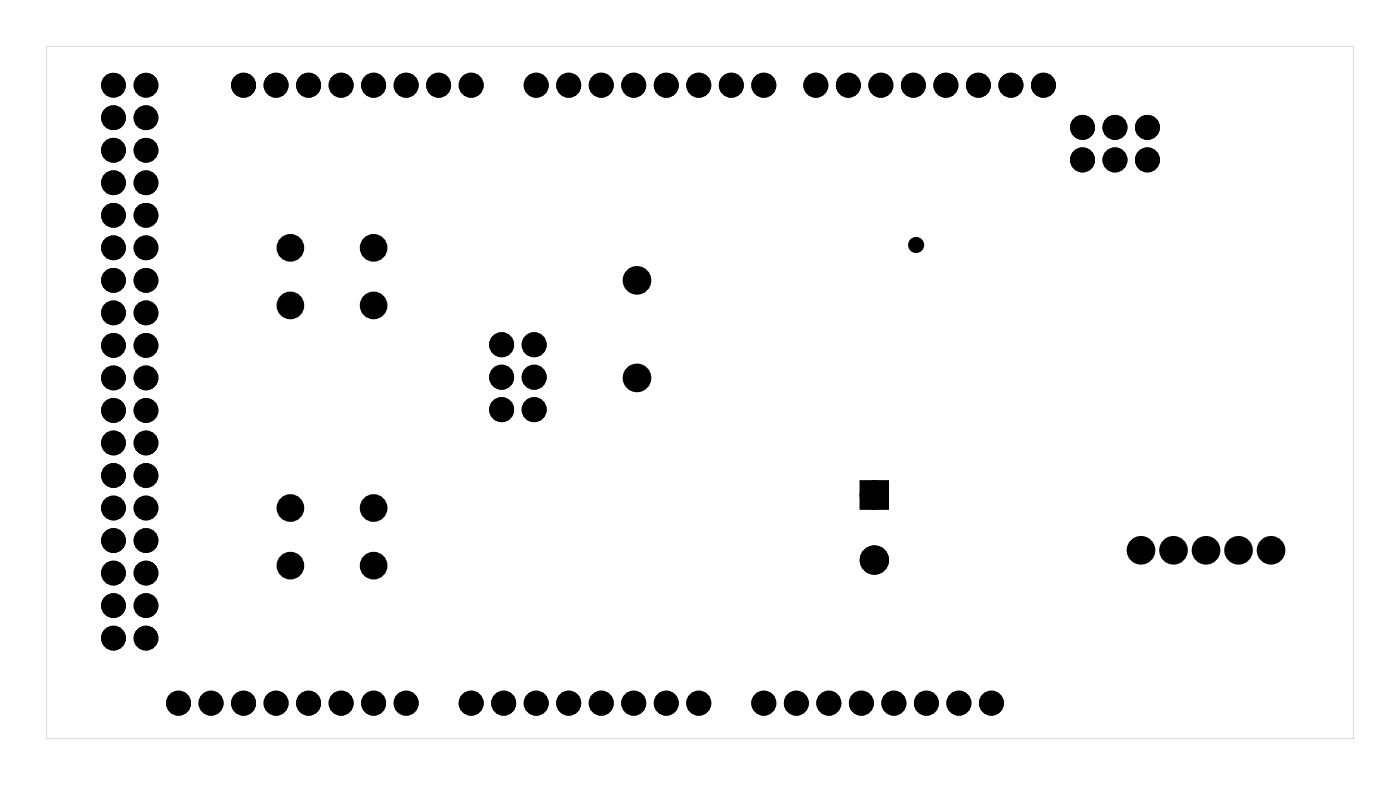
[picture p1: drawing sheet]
<svg xmlns="http://www.w3.org/2000/svg" width="109mm" height="61mm" viewBox="0 0 109 61" stroke-linecap="round" stroke-linejoin="round" font-family="sans-serif">
<g fill="#000">
<path d="M67.5 37.9h1.6v1.5h-1.6z"/>
<path d="M3.6 3.6h102.2v54.1h-102.2zM3.6 3.6v54.1h102.2v-54.1z"/>
</g>
<g fill="#000">
<circle cx="8.9" cy="16.8" r=".66"/>
<circle cx="8.9" cy="19.4" r=".66"/>
<circle cx="8.9" cy="6.7" r=".66"/>
<circle cx="8.9" cy="11.7" r=".66"/>
<circle cx="8.9" cy="9.2" r=".66"/>
<circle cx="8.9" cy="14.3" r=".66"/>
<circle cx="11.4" cy="16.8" r=".66"/>
<circle cx="11.4" cy="19.4" r=".66"/>
<circle cx="11.4" cy="6.7" r=".66"/>
<circle cx="11.4" cy="11.7" r=".66"/>
<circle cx="11.4" cy="9.2" r=".66"/>
<circle cx="11.4" cy="14.3" r=".66"/>
<circle cx="19" cy="6.7" r=".66"/>
<circle cx="21.6" cy="6.7" r=".66"/>
<circle cx="22.7" cy="19.4" r=".7"/>
<circle cx="24.1" cy="6.7" r=".66"/>
<circle cx="26.6" cy="6.7" r=".66"/>
<circle cx="29.2" cy="19.4" r=".7"/>
<circle cx="29.2" cy="6.7" r=".66"/>
<circle cx="31.7" cy="6.7" r=".66"/>
<circle cx="34.3" cy="6.7" r=".66"/>
<circle cx="36.8" cy="6.7" r=".66"/>
<circle cx="41.9" cy="6.7" r=".66"/>
<circle cx="44.4" cy="6.7" r=".66"/>
<circle cx="47" cy="6.7" r=".66"/>
<circle cx="49.5" cy="6.7" r=".66"/>
<circle cx="52" cy="6.7" r=".66"/>
<circle cx="54.6" cy="6.7" r=".66"/>
<circle cx="57.1" cy="6.7" r=".66"/>
<circle cx="59.7" cy="6.7" r=".66"/>
<circle cx="63.7" cy="6.7" r=".66"/>
<circle cx="66.3" cy="6.7" r=".66"/>
<circle cx="68.8" cy="6.7" r=".66"/>
<circle cx="71.3" cy="6.7" r=".66"/>
<circle cx="71.6" cy="19.1" r=".35"/>
<circle cx="73.9" cy="6.7" r=".66"/>
<circle cx="76.4" cy="6.7" r=".66"/>
<circle cx="79" cy="6.7" r=".66"/>
<circle cx="81.5" cy="6.7" r=".66"/>
<circle cx="84.6" cy="12.5" r=".66"/>
<circle cx="84.6" cy="9.9" r=".66"/>
<circle cx="87.1" cy="12.5" r=".66"/>
<circle cx="87.1" cy="9.9" r=".66"/>
<circle cx="89.6" cy="12.5" r=".66"/>
<circle cx="89.6" cy="9.9" r=".66"/>
<circle cx="8.9" cy="21.9" r=".66"/>
<circle cx="8.9" cy="24.4" r=".66"/>
<circle cx="8.9" cy="32.1" r=".66"/>
<circle cx="8.9" cy="27" r=".66"/>
<circle cx="8.9" cy="37.1" r=".66"/>
<circle cx="8.9" cy="29.5" r=".66"/>
<circle cx="8.9" cy="39.7" r=".66"/>
<circle cx="8.9" cy="34.6" r=".66"/>
<circle cx="11.4" cy="21.9" r=".66"/>
<circle cx="11.4" cy="24.4" r=".66"/>
<circle cx="11.4" cy="32.1" r=".66"/>
<circle cx="11.4" cy="34.6" r=".66"/>
<circle cx="11.4" cy="37.1" r=".66"/>
<circle cx="11.4" cy="27" r=".66"/>
<circle cx="11.4" cy="29.5" r=".66"/>
<circle cx="11.4" cy="39.7" r=".66"/>
<circle cx="22.7" cy="39.7" r=".7"/>
<circle cx="22.7" cy="23.9" r=".7"/>
<circle cx="29.2" cy="39.7" r=".7"/>
<circle cx="29.2" cy="23.9" r=".7"/>
<circle cx="39.2" cy="29.5" r=".66"/>
<circle cx="39.2" cy="26.9" r=".66"/>
<circle cx="39.2" cy="32" r=".66"/>
<circle cx="41.7" cy="26.9" r=".66"/>
<circle cx="41.7" cy="29.5" r=".66"/>
<circle cx="41.7" cy="32" r=".66"/>
<circle cx="49.8" cy="21.9" r=".74"/>
<circle cx="49.8" cy="29.5" r=".74"/>
<circle cx="68.3" cy="38.7" r=".76"/>
<circle cx="8.9" cy="47.3" r=".66"/>
<circle cx="8.9" cy="44.8" r=".66"/>
<circle cx="8.9" cy="49.8" r=".66"/>
<circle cx="8.9" cy="42.2" r=".66"/>
<circle cx="11.4" cy="47.3" r=".66"/>
<circle cx="11.4" cy="44.8" r=".66"/>
<circle cx="11.4" cy="49.8" r=".66"/>
<circle cx="11.4" cy="42.2" r=".66"/>
<circle cx="13.9" cy="54.9" r=".66"/>
<circle cx="16.5" cy="54.9" r=".66"/>
<circle cx="19" cy="54.9" r=".66"/>
<circle cx="21.6" cy="54.9" r=".66"/>
<circle cx="22.7" cy="44.2" r=".7"/>
<circle cx="24.1" cy="54.9" r=".66"/>
<circle cx="26.6" cy="54.9" r=".66"/>
<circle cx="29.2" cy="44.2" r=".7"/>
<circle cx="29.2" cy="54.9" r=".66"/>
<circle cx="31.7" cy="54.9" r=".66"/>
<circle cx="36.8" cy="54.9" r=".66"/>
<circle cx="39.3" cy="54.9" r=".66"/>
<circle cx="41.9" cy="54.9" r=".66"/>
<circle cx="44.4" cy="54.9" r=".66"/>
<circle cx="47" cy="54.9" r=".66"/>
<circle cx="49.5" cy="54.9" r=".66"/>
<circle cx="52" cy="54.9" r=".66"/>
<circle cx="54.6" cy="54.9" r=".66"/>
<circle cx="59.7" cy="54.9" r=".66"/>
<circle cx="62.2" cy="54.9" r=".66"/>
<circle cx="64.7" cy="54.9" r=".66"/>
<circle cx="67.3" cy="54.9" r=".66"/>
<circle cx="68.3" cy="43.7" r=".76"/>
<circle cx="69.8" cy="54.9" r=".66"/>
<circle cx="72.4" cy="54.9" r=".66"/>
<circle cx="74.9" cy="54.9" r=".66"/>
<circle cx="77.4" cy="54.9" r=".66"/>
<circle cx="89.1" cy="43" r=".74"/>
<circle cx="91.7" cy="43" r=".74"/>
<circle cx="94.2" cy="43" r=".74"/>
<circle cx="96.7" cy="43" r=".74"/>
<circle cx="99.3" cy="43" r=".74"/>
</g>
<g fill="none" stroke="#000" stroke-width=".62" stroke-linecap="butt">
<circle cx="8.9" cy="11.7" r=".66"/>
<circle cx="8.9" cy="14.3" r=".66"/>
<circle cx="8.9" cy="6.7" r=".66"/>
<circle cx="8.9" cy="9.2" r=".66"/>
<circle cx="8.9" cy="16.8" r=".66"/>
<circle cx="8.9" cy="19.4" r=".66"/>
<circle cx="11.4" cy="14.3" r=".66"/>
<circle cx="11.4" cy="11.7" r=".66"/>
<circle cx="11.4" cy="6.7" r=".66"/>
<circle cx="11.4" cy="9.2" r=".66"/>
<circle cx="11.4" cy="16.8" r=".66"/>
<circle cx="11.4" cy="19.4" r=".66"/>
<circle cx="19" cy="6.7" r=".66"/>
<circle cx="21.6" cy="6.7" r=".66"/>
<circle cx="24.1" cy="6.7" r=".66"/>
<circle cx="26.6" cy="6.7" r=".66"/>
<circle cx="29.2" cy="6.7" r=".66"/>
<circle cx="31.7" cy="6.7" r=".66"/>
<circle cx="34.3" cy="6.7" r=".66"/>
<circle cx="36.8" cy="6.7" r=".66"/>
<circle cx="41.9" cy="6.7" r=".66"/>
<circle cx="44.4" cy="6.7" r=".66"/>
<circle cx="47" cy="6.7" r=".66"/>
<circle cx="49.5" cy="6.7" r=".66"/>
<circle cx="52" cy="6.7" r=".66"/>
<circle cx="54.6" cy="6.7" r=".66"/>
<circle cx="57.1" cy="6.7" r=".66"/>
<circle cx="59.7" cy="6.7" r=".66"/>
<circle cx="63.7" cy="6.7" r=".66"/>
<circle cx="66.3" cy="6.7" r=".66"/>
<circle cx="68.8" cy="6.7" r=".66"/>
<circle cx="71.3" cy="6.7" r=".66"/>
<circle cx="73.9" cy="6.7" r=".66"/>
<circle cx="76.4" cy="6.7" r=".66"/>
<circle cx="79" cy="6.7" r=".66"/>
<circle cx="81.5" cy="6.7" r=".66"/>
<circle cx="84.6" cy="9.9" r=".66"/>
<circle cx="84.6" cy="12.5" r=".66"/>
<circle cx="87.1" cy="12.5" r=".66"/>
<circle cx="87.1" cy="9.9" r=".66"/>
<circle cx="89.6" cy="12.5" r=".66"/>
<circle cx="89.6" cy="9.9" r=".66"/>
<circle cx="8.9" cy="34.6" r=".66"/>
<circle cx="8.9" cy="32.1" r=".66"/>
<circle cx="8.9" cy="39.7" r=".66"/>
<circle cx="8.9" cy="27" r=".66"/>
<circle cx="8.9" cy="37.1" r=".66"/>
<circle cx="8.9" cy="29.5" r=".66"/>
<circle cx="8.9" cy="24.4" r=".66"/>
<circle cx="8.9" cy="21.9" r=".66"/>
<circle cx="11.4" cy="34.6" r=".66"/>
<circle cx="11.4" cy="39.7" r=".66"/>
<circle cx="11.4" cy="32.1" r=".66"/>
<circle cx="11.4" cy="37.1" r=".66"/>
<circle cx="11.4" cy="27" r=".66"/>
<circle cx="11.4" cy="29.5" r=".66"/>
<circle cx="11.4" cy="24.4" r=".66"/>
<circle cx="11.4" cy="21.9" r=".66"/>
<circle cx="39.2" cy="26.9" r=".66"/>
<circle cx="39.2" cy="29.5" r=".66"/>
<circle cx="39.2" cy="32" r=".66"/>
<circle cx="41.7" cy="26.9" r=".66"/>
<circle cx="41.7" cy="29.5" r=".66"/>
<circle cx="41.7" cy="32" r=".66"/>
<circle cx="8.9" cy="47.3" r=".66"/>
<circle cx="8.9" cy="49.8" r=".66"/>
<circle cx="8.9" cy="42.2" r=".66"/>
<circle cx="8.9" cy="44.8" r=".66"/>
<circle cx="11.4" cy="47.3" r=".66"/>
<circle cx="11.4" cy="49.8" r=".66"/>
<circle cx="11.4" cy="42.2" r=".66"/>
<circle cx="11.4" cy="44.8" r=".66"/>
<circle cx="13.9" cy="54.9" r=".66"/>
<circle cx="16.5" cy="54.9" r=".66"/>
<circle cx="19" cy="54.9" r=".66"/>
<circle cx="21.6" cy="54.9" r=".66"/>
<circle cx="24.1" cy="54.9" r=".66"/>
<circle cx="26.6" cy="54.9" r=".66"/>
<circle cx="29.2" cy="54.9" r=".66"/>
<circle cx="31.7" cy="54.9" r=".66"/>
<circle cx="36.8" cy="54.9" r=".66"/>
<circle cx="39.3" cy="54.9" r=".66"/>
<circle cx="41.9" cy="54.9" r=".66"/>
<circle cx="44.4" cy="54.9" r=".66"/>
<circle cx="47" cy="54.9" r=".66"/>
<circle cx="49.5" cy="54.9" r=".66"/>
<circle cx="52" cy="54.9" r=".66"/>
<circle cx="54.6" cy="54.9" r=".66"/>
<circle cx="59.7" cy="54.9" r=".66"/>
<circle cx="62.2" cy="54.9" r=".66"/>
<circle cx="64.7" cy="54.9" r=".66"/>
<circle cx="67.3" cy="54.9" r=".66"/>
<circle cx="69.8" cy="54.9" r=".66"/>
<circle cx="72.4" cy="54.9" r=".66"/>
<circle cx="74.9" cy="54.9" r=".66"/>
<circle cx="77.4" cy="54.9" r=".66"/>
</g>
<g fill="none" stroke="#000" stroke-width=".76" stroke-linecap="butt">
<path d="M67.5 37.9h1.6v1.5h-1.6z"/>
<circle cx="22.7" cy="19.4" r=".7"/>
<circle cx="29.2" cy="19.4" r=".7"/>
<circle cx="22.7" cy="23.9" r=".7"/>
<circle cx="22.7" cy="39.7" r=".7"/>
<circle cx="29.2" cy="23.9" r=".7"/>
<circle cx="29.2" cy="39.7" r=".7"/>
<circle cx="49.8" cy="29.5" r=".74"/>
<circle cx="49.8" cy="21.9" r=".74"/>
<circle cx="68.3" cy="38.7" r=".76"/>
<circle cx="22.7" cy="44.2" r=".7"/>
<circle cx="29.2" cy="44.2" r=".7"/>
<circle cx="68.3" cy="43.7" r=".76"/>
<circle cx="89.1" cy="43" r=".74"/>
<circle cx="91.7" cy="43" r=".74"/>
<circle cx="94.2" cy="43" r=".74"/>
<circle cx="96.7" cy="43" r=".74"/>
<circle cx="99.3" cy="43" r=".74"/>
</g>
<circle cx="71.6" cy="19.1" r=".35" fill="none" stroke="#000" stroke-width=".55"/>
</svg>
